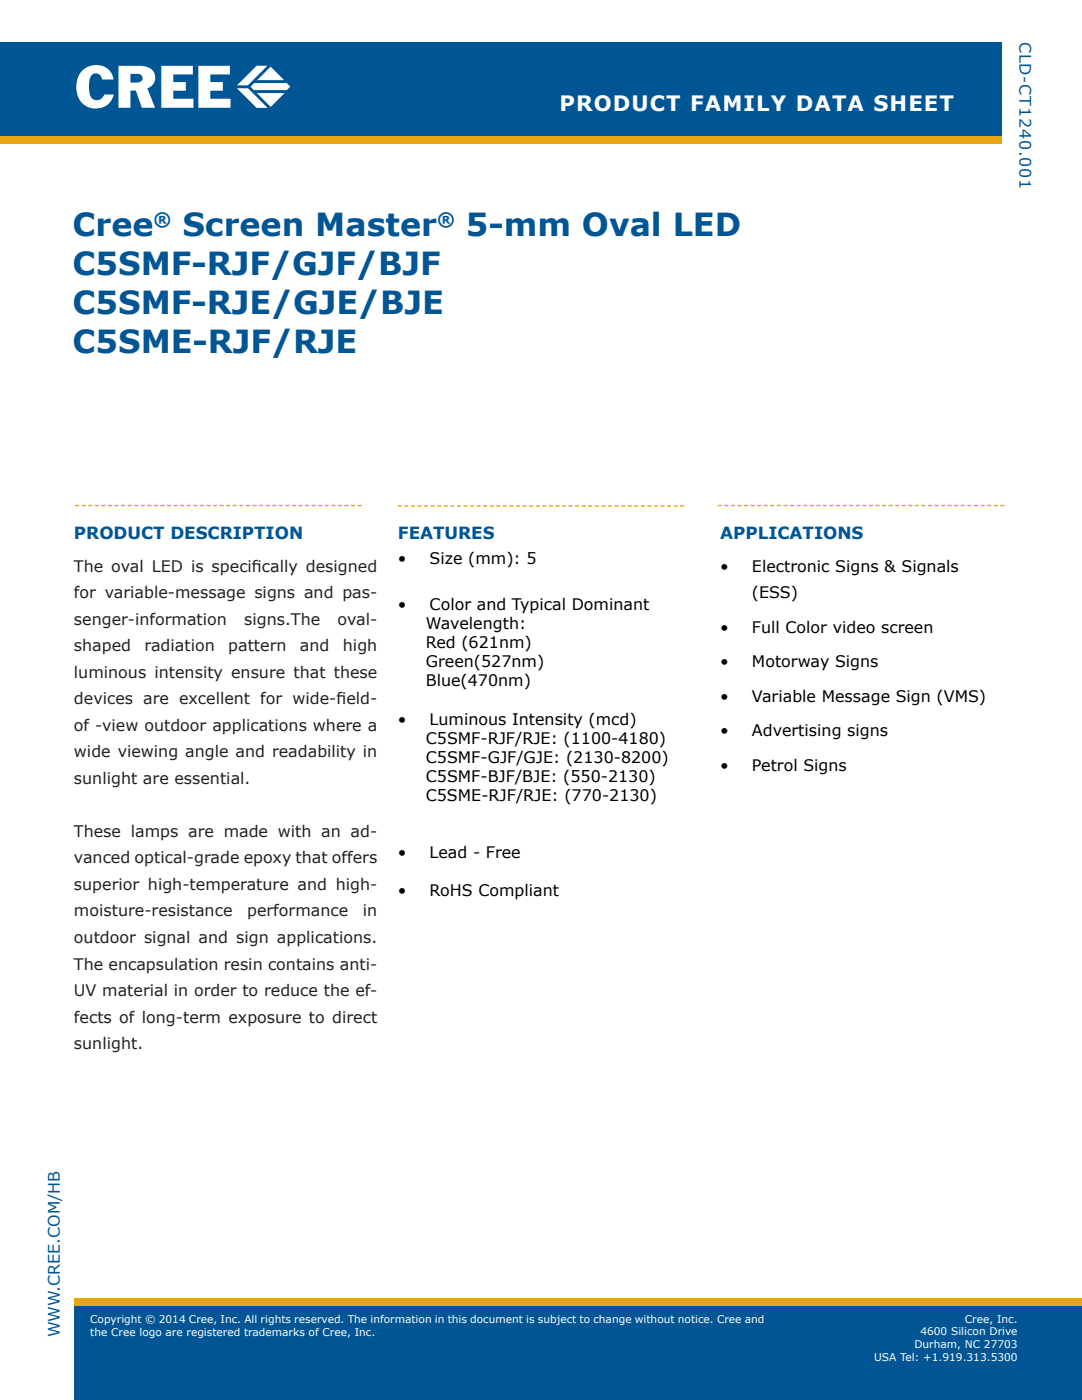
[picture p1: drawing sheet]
<svg xmlns="http://www.w3.org/2000/svg" width="216mm" height="279mm" viewBox="0 0 216 279" stroke-linecap="round" stroke-linejoin="round" font-family="sans-serif">
<defs><g id="words">
<g font-size="6.3" fill="#005595">
<text x="14.5" y="47.2">Cree</text>
<text x="36.4" y="47.2">Screen Master</text>
<text x="93" y="47.2">5-mm Oval LED</text>
<text x="14.5" y="55">C5SMF-RJF/GJF/BJF</text>
<text x="14.5" y="62.7">C5SMF-RJE/GJE/BJE</text>
<text x="14.5" y="70.5">C5SME-RJF/RJE</text>
</g>
<text font-size="4.2" fill="#fff" x="111.6" y="22.1">PRODUCT FAMILY DATA SHEET</text>
<g font-size="3.7" fill="#005595">
<text x="30.6" y="45.1">®</text>
<text x="87.2" y="45.1">®</text>
</g>
<g font-size="3.4" fill="#005595">
<text x="14.8" y="107.6">PRODUCT DESCRIPTION</text>
<text x="79.4" y="107.6">FEATURES</text>
<text x="143.7" y="107.5">APPLICATIONS</text>
</g>
<g font-size="3.2" fill="#005595">
<text x="203.4" y="8.3" transform="rotate(90 203.4 8.3)">CLD-CT1240.001</text>
<text x="11.9" y="266.9" transform="rotate(-90 11.9 266.9)">WWW.CREE.COM/HB</text>
</g>
<g font-size="3.2">
<text x="79.4" y="112.6">•</text>
<text x="85.7" y="112.6">Size (mm): 5</text>
<text x="143.7" y="114.1">•</text>
<text x="150" y="114.1">Electronic Signs &amp; Signals</text>
<text x="150" y="119.4">(ESS)</text>
<text x="79.4" y="121.7">•</text>
<text x="85" y="125.5">Wavelength:</text>
<text x="85.7" y="121.7">Color and Typical Dominant</text>
<text x="85" y="129.4">Red (621nm)</text>
<text x="143.7" y="126.3">•</text>
<text x="150" y="126.3">Full Color video screen</text>
<text x="85" y="133.2">Green(527nm)</text>
<text x="85" y="137">Blue(470nm)</text>
<text x="143.7" y="133.1">•</text>
<text x="150" y="133.1">Motorway Signs</text>
<text x="143.7" y="140">•</text>
<text x="150" y="140">Variable Message Sign (VMS)</text>
<text x="79.4" y="144.6">•</text>
<text x="85" y="148.4">C5SMF-RJF/RJE: (1100-4180)</text>
<text x="85.7" y="144.6">Luminous Intensity (mcd)</text>
<text x="143.7" y="146.9">•</text>
<text x="150" y="146.9">Advertising signs</text>
<text x="85" y="152.2">C5SMF-GJF/GJE: (2130-8200)</text>
<text x="143.7" y="153.8">•</text>
<text x="150" y="153.8">Petrol Signs</text>
<text x="85" y="159.8">C5SME-RJF/RJE: (770-2130)</text>
<text x="85" y="156">C5SMF-BJF/BJE: (550-2130)</text>
<text x="79.4" y="171.3">•</text>
<text x="85.7" y="171.3">Lead - Free</text>
<text x="79.4" y="178.9">•</text>
<text x="85.7" y="178.9">RoHS Compliant</text>
</g>
<g font-size="3.2" fill="#231f20">
<text x="14.8" y="114.1">The oval LED is specif</text>
<text x="14.8" y="119.4">for variable-message signs and pas-</text>
<text x="50.3" y="114.1">ically designed</text>
<text x="14.8" y="124.7">senger-information</text>
<text x="48.7" y="124.7">signs.The</text>
<text x="67.4" y="124.7">oval-</text>
<text x="14.8" y="130">shaped</text>
<text x="28.9" y="130">radiation</text>
<text x="45.5" y="130">pattern</text>
<text x="59.9" y="130">and</text>
<text x="68.4" y="130">high</text>
<text x="14.8" y="135.3">luminous intensity ensure that these</text>
<text x="14.8" y="140.6">devices are excellent for wide-f</text>
<text x="67.1" y="140.6">ield-</text>
<text x="14.8" y="145.9">of -view outdoor applications where a</text>
<text x="14.8" y="151.2">wide viewing angle and readability in</text>
<text x="14.8" y="156.4">sunlight are essential.</text>
<text x="14.8" y="167">These lamps are made with an ad-</text>
<text x="14.8" y="172.3">vanced optical-grade epoxy that offers</text>
<text x="14.8" y="177.6">superior high-temperature and high-</text>
<text x="14.8" y="182.9">moisture-resistance</text>
<text x="49.3" y="182.9">performance</text>
<text x="72.4" y="182.9">in</text>
<text x="14.8" y="188.2">outdoor signal and sign applications.</text>
<text x="14.8" y="193.5">The encapsulation resin contains anti-</text>
<text x="14.8" y="198.8">UV material in order to reduce the ef-</text>
<text x="14.8" y="204.1">fects of long-term exposure to direct</text>
<text x="14.8" y="209.4">sunlight.</text>
</g>
<g font-size="2.1" fill="#fff">
<text x="192.5" y="264">Cree, Inc.</text>
<text x="18" y="265.1">Copyright © 2010 Cree, Inc. All rights reserved. The information in this document is subject to change without notice.</text>
<text x="18" y="267.7">Cree, the Cree logo and XLamp are registered trademarks of Cree, Inc.</text>
<text x="18" y="264">Copyright © 2014 Cree, Inc. All rights reserved. The information in this document is subject to change without notice. Cree and</text>
<text x="18" y="266.6">the Cree logo are registered trademarks of Cree, Inc.</text>
<text x="182.5" y="269.1">Durham, NC 27703</text>
<text x="183.7" y="266.5">4600 Silicon Drive</text>
<text x="174.4" y="271.6">USA Tel: +1.919.313.5300</text>
</g>
</g></defs>
<path d="M14.8 260.5h201.1v18.9h-201.1z" fill="#005595"/>
<path d="M-.1 27.1h200v1.5h-200z" fill="#e7a512"/>
<path d="M-.1 8.3h200v18.8h-200z" fill="#005595"/>
<g fill="#fff">
<path d="M16.2 14.3a3.6 3.6 0 0 1 3.7-1.3 3.6 3.6 0 0 1 2.7 2.9h-2.2a1.24 1.24 0 0 0-1.2-1.3 1.24 1.24 0 0 0-1.3 1.2l-.2 1.4a3.2 3.2 0 0 0 .8 2.6 1.54 1.54 0 0 0 2.3-.9h1.9a3.8 3.8 0 0 1-4.4 2.7 3.8 3.8 0 0 1-3.1-4.2 4.6 4.6 0 0 1 1-3.1z"/>
<path d="M32.2 13.1h6.3v1.8h-3.9v1.5h2.5v1.7h-2.5v1.6h4v1.8h-6.4z"/>
<path d="M39.6 13.1h6.3v1.8h-3.9v1.5h2.5v1.7h-2.5v1.6h4v1.8h-6.4z"/>
<path d="M51.3 18.6h5.5l-2.8 2.7z"/>
<path d="M47.3 17.6h2.2l3.9 3.9h-2.2z"/>
<path d="M51.2 13.1h2.2l-3.9 3.9h-2.2z"/>
<path d="M51.3 16l2.7-2.7 2.7 2.7z"/>
<path d="M50 17.3l.7-.7h6.5l.7 .7-.7 .7h-6.5z"/>
<path d="M26 14.7h1.4a.91 .91 0 0 1 1.1 1 .91 .91 0 0 1-1.2 .8h-1.3zM23.6 13.1v8.4h2.4v-3.4h1.1l1.2 3.4h2.7l-1.6-3.8a2.27 2.27 0 0 0 1.6-2.6 2.27 2.27 0 0 0-2.3-1.9z"/>
</g>
<path d="M14.8 259.1h201.1v1.6h-201.1z" fill="#e7a512"/>
<path d="M15 100.9h57.1M143.2 100.9h57.2" fill="none" stroke="#e7a512" stroke-width=".26" stroke-dasharray=".8 .5" stroke-linecap="butt"/>
<path d="M14.8 260.5h201.1v18.9h-201.1z" fill="#005595"/>
<g fill="#e7a512">
<path d="M-.1 27.1h200v1.5h-200z"/>
<path d="M14.8 259.1h201.1v1.6h-201.1z"/>
</g>
<path d="M79.4 101h57.1" fill="none" stroke="#e7a512" stroke-width=".26" stroke-dasharray=".8 .5" stroke-linecap="butt"/>
<path d="M14.8 259.1h201.1v1.6h-201.1z" fill="#e7a512"/>
<use href="#words"/>
</svg>
